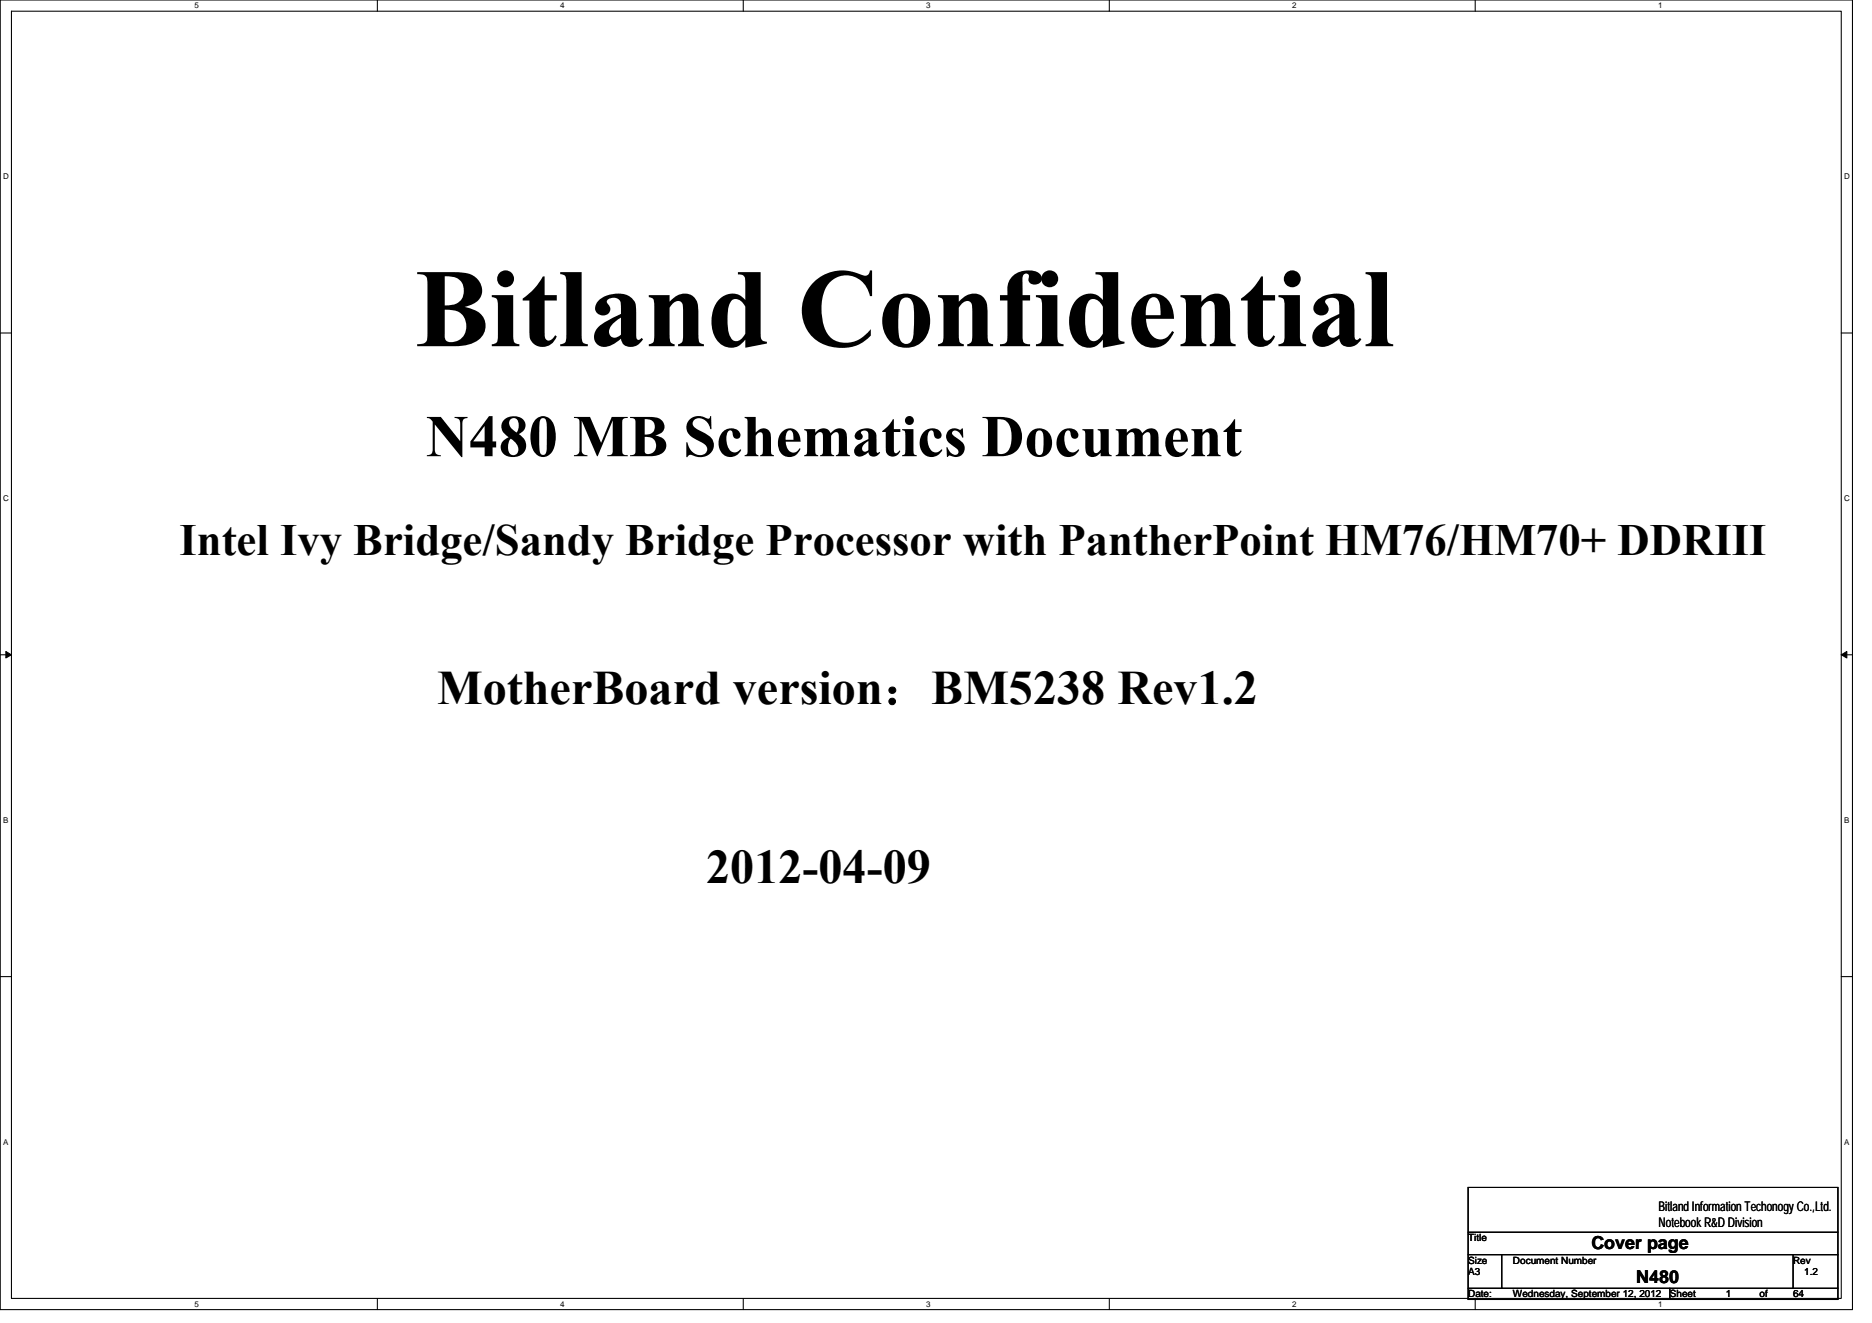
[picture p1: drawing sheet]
<svg xmlns="http://www.w3.org/2000/svg" width="297mm" height="210mm" viewBox="0 0 297 210" stroke-linecap="round" stroke-linejoin="round" font-family="sans-serif">
<defs><g id="words">
<text font-size="17.8" x="65.8" y="54.9">Bitland Confidential</text>
<text font-size="9.4" x="67.6" y="72.4">N480 MB Schematics Document</text>
<g font-size="7.6">
<text x="69.4" y="111.7">MotherBoard version：BM5238 Rev1.2</text>
<text x="112.1" y="140.2">2012-04-09</text>
</g>
<text font-size="7.1" x="28.5" y="88.1">Intel Ivy Bridge/Sandy Bridge Processor with PantherPoint HM76/HM70+ DDRIII</text>
<g font-size="2.8">
<text x="252.5" y="198.2">Cover page</text>
<text x="259.6" y="203.6">N480</text>
</g>
<g font-size="2.1">
<text x="263.2" y="192.2">Bitland Information Techonogy Co.,Ltd.</text>
<text x="263.2" y="194.7">Notebook R&amp;D Division</text>
</g>
<g font-size="1.6">
<text x="233" y="197">Title</text>
<text x="233" y="202.3">A3</text>
<text x="233" y="200.6">Size</text>
<text x="240.1" y="200.6">Document Number</text>
<text x="284.5" y="200.6">Rev</text>
<text x="286.3" y="202.3">1.2</text>
<text x="233" y="205.9">Date:</text>
<text x="240.1" y="205.9">Wednesday, September 12, 2012</text>
<text x="265" y="205.9">Sheet</text>
<text x="273.9" y="205.9">1</text>
<text x="279.2" y="205.9">of</text>
<text x="284.5" y="205.9">64</text>
</g>
<g font-size="1.3">
<text x="30.8" y="1.3">5</text>
<text x="88.9" y="1.3">4</text>
<text x="147" y="1.3">3</text>
<text x="205" y="1.3">2</text>
<text x="263.1" y="1.3">1</text>
<text x=".5" y="28.4">D</text>
<text x="292.6" y="28.4">D</text>
<text x=".5" y="79.5">C</text>
<text x="292.6" y="79.5">C</text>
<text x=".5" y="130.6">B</text>
<text x="292.6" y="130.6">B</text>
<text x=".5" y="181.7">A</text>
<text x="292.6" y="181.7">A</text>
<text x="30.8" y="207.4">5</text>
<text x="88.9" y="207.4">4</text>
<text x="147" y="207.4">3</text>
<text x="205" y="207.4">2</text>
<text x="263.1" y="207.4">1</text>
</g>
</g></defs>
<path d="M0 0h293.9v207.9h-293.9zM1.8 1.8h290.4v204.3h-290.4z" fill="none" stroke="#000" stroke-width=".17"/>
<g fill="#fff">
<path d="M30.8 .2h.7v1.4h-.7z"/>
<path d="M30.8 206.3h.7v1.4h-.7z"/>
</g>
<path d="M59.9 0v1.8M59.9 206.1v1.8" fill="none" stroke="#000" stroke-width=".17"/>
<g fill="#fff">
<path d="M88.9 .2h.7v1.4h-.7z"/>
<path d="M88.9 206.3h.7v1.4h-.7z"/>
</g>
<path d="M117.9 0v1.8M117.9 206.1v1.8" fill="none" stroke="#000" stroke-width=".17"/>
<g fill="#fff">
<path d="M147 .2h.7v1.4h-.7z"/>
<path d="M147 206.3h.7v1.4h-.7z"/>
</g>
<path d="M176 0v1.8M176 206.1v1.8" fill="none" stroke="#000" stroke-width=".17"/>
<g fill="#fff">
<path d="M205 .2h.7v1.4h-.7z"/>
<path d="M205 206.3h.7v1.4h-.7z"/>
</g>
<path d="M234.1 0v1.8M234.1 206.1v1.8" fill="none" stroke="#000" stroke-width=".17"/>
<g fill="#fff">
<path d="M263.1 .2h.7v1.4h-.7z"/>
<path d="M263.1 206.3h.7v1.4h-.7z"/>
<path d="M.5 27.3h.9v1.4h-.9z"/>
<path d="M292.6 27.3h.9v1.4h-.9z"/>
<path d="M.5 78.4h.9v1.4h-.9z"/>
<path d="M292.6 78.4h.9v1.4h-.9z"/>
</g>
<path d="M0 52.9h1.8M292.2 52.9h1.7" fill="none" stroke="#000" stroke-width=".17"/>
<g fill="#fff">
<path d="M.5 129.5h.8v1.4h-.8z"/>
<path d="M292.6 129.5h.9v1.4h-.9z"/>
</g>
<path d="M0 103.9h1.8M292.2 103.9h1.7" fill="none" stroke="#000" stroke-width=".17"/>
<path d="M.9 103.4l.9 .5-.9 .5zM292.2 103.9l.8-.5v1z" fill="#000" stroke="#000" stroke-width=".16"/>
<g fill="#fff">
<path d="M.5 180.5h.8v1.4h-.8z"/>
<path d="M292.6 180.5h.9v1.4h-.9z"/>
</g>
<path d="M0 155h1.8M292.2 155h1.7M233 188.5h58.6v17.7h-58.6zM233 195.6h58.6M233 199.1h58.6M238.3 199.1v5.4M284.5 199.1v5.4M233 204.5h58.6M265 204.5v1.7" fill="none" stroke="#000" stroke-width=".17"/>
<use href="#words"/>
</svg>
